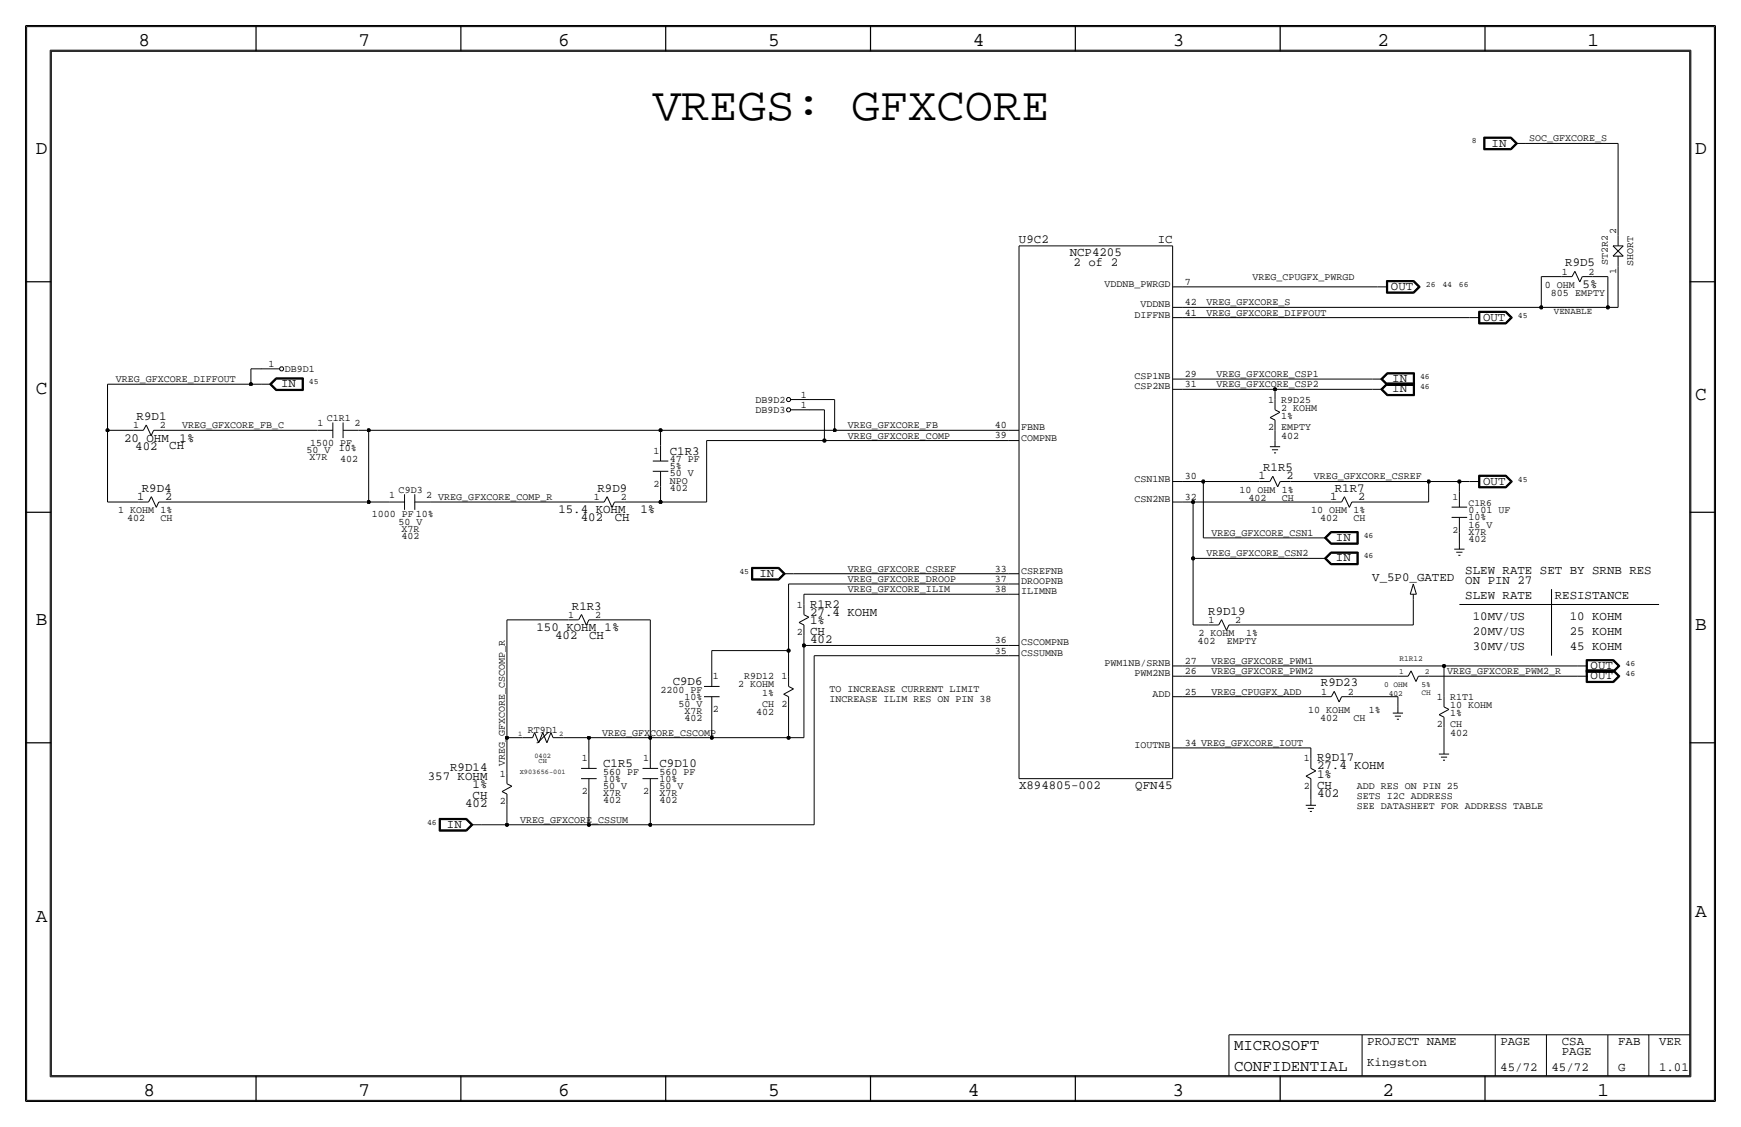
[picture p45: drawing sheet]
<svg xmlns="http://www.w3.org/2000/svg" width="432mm" height="279mm" viewBox="0 0 432 279" stroke-linecap="round" stroke-linejoin="round" font-family="sans-serif">
<defs><g id="words">
<text font-size="11.7" x="161.9" y="29.7">VREGS: GFXCORE</text>
<g font-size="4.8">
<text x="34.3" y="11.4">8</text>
<text x="88.9" y="11.4">7</text>
<text x="138.5" y="11.4">6</text>
<text x="190.5" y="11.4">5</text>
<text x="241.3" y="11.4">4</text>
<text x="290.8" y="11.4">3</text>
<text x="341.6" y="11.4">2</text>
<text x="393.7" y="11.4">1</text>
<text x="8.9" y="38.1">D</text>
<text x="420.4" y="38.1">D</text>
<text x="8.9" y="97.8">C</text>
<text x="420.4" y="99.1">C</text>
<text x="8.9" y="154.9">B</text>
<text x="420.4" y="156.2">B</text>
<text x="420.4" y="227.3">A</text>
<text x="8.9" y="228.6">A</text>
<text x="35.6" y="271.8">8</text>
<text x="88.9" y="271.8">7</text>
<text x="138.4" y="271.8">6</text>
<text x="190.5" y="271.8">5</text>
<text x="240" y="271.8">4</text>
<text x="290.8" y="271.8">3</text>
<text x="342.9" y="271.8">2</text>
<text x="396.2" y="271.8">1</text>
</g>
<g font-size="3.9">
<text x="306.1" y="260.4">MICROSOFT</text>
<text x="306.1" y="265.4">CONFIDENTIAL</text>
</g>
<g font-size="3.1">
<text x="369.9" y="36.3">IN</text>
<text x="252.7" y="60.2">U9C2</text>
<text x="265.3" y="63.5">NCP4205</text>
<text x="287.1" y="60.2">IC</text>
<text x="266.2" y="66">2 of 2</text>
<text x="345" y="71.9">OUT</text>
<text x="388.2" y="66">R9D5</text>
<text x="392.5" y="71.4">5%</text>
<text x="367.8" y="79.5">OUT</text>
<text x="345.3" y="94.7">IN</text>
<text x="69.7" y="96">IN</text>
<text x="345.3" y="97.3">IN</text>
<text x="33.9" y="104.1">R9D1</text>
<text x="30.8" y="109.5">20 OHM</text>
<text x="33.5" y="111.5">402</text>
<text x="42" y="111.4">CH</text>
<text x="44.5" y="109.5">1%</text>
<text x="166.1" y="112.8">C1R3</text>
<text x="313.3" y="116.8">R1R5</text>
<text x="35.2" y="121.9">R9D4</text>
<text x="148.2" y="121.9">R9D9</text>
<text x="331.1" y="121.9">R1R7</text>
<text x="367.8" y="120.1">OUT</text>
<text x="138.5" y="127.3">15.4 KOHM</text>
<text x="144" y="129.3">402</text>
<text x="152.5" y="129.2">CH</text>
<text x="158.8" y="127.3">1%</text>
<text x="331.3" y="134.1">IN</text>
<text x="188.3" y="143">IN</text>
<text x="331.3" y="139.2">IN</text>
<text x="363.4" y="142.2">SLEW RATE SET BY SRNB RES</text>
<text x="340.3" y="144.1">V_5P0_GATED</text>
<text x="363.4" y="148.5">SLEW RATE</text>
<text x="363.4" y="144.7">ON PIN 27</text>
<text x="385.6" y="148.5">RESISTANCE</text>
<text x="141.8" y="151.1">R1R3</text>
<text x="200.9" y="150.6">R1R2</text>
<text x="200.9" y="154.7">1%</text>
<text x="200.9" y="152.7">27.4 KOHM</text>
<text x="299.7" y="152.4">R9D19</text>
<text x="365.3" y="153.6">10MV/US</text>
<text x="389.3" y="153.6">10 KOHM</text>
<text x="133.1" y="156.5">150 KOHM 1%</text>
<text x="137.7" y="158.5">402</text>
<text x="146.1" y="158.4">CH</text>
<text x="200.9" y="159.5">402</text>
<text x="200.9" y="157.5">CH</text>
<text x="365.3" y="161.2">30MV/US</text>
<text x="365.3" y="157.4">20MV/US</text>
<text x="389.3" y="161.2">45 KOHM</text>
<text x="389.3" y="157.4">25 KOHM</text>
<text x="394.5" y="165.9">OUT</text>
<text x="166.8" y="169.9">C9D6</text>
<text x="327.6" y="170.2">R9D23</text>
<text x="394.5" y="168.4">OUT</text>
<text x="111.7" y="191.3">R9D14</text>
<text x="149.6" y="190.2">C1R5</text>
<text x="163.6" y="190.2">C9D10</text>
<text x="326.6" y="190.8">27.4 KOHM</text>
<text x="326.6" y="188.7">R9D17</text>
<text x="106.1" y="193.3">357 KOHM</text>
<text x="117.2" y="195.3">1%</text>
<text x="252.7" y="195.6">X894805-002</text>
<text x="281.6" y="195.6">QFN45</text>
<text x="326.6" y="197.6">402</text>
<text x="326.6" y="195.6">CH</text>
<text x="326.6" y="192.8">1%</text>
<text x="115.4" y="200.2">402</text>
<text x="117.2" y="198.1">CH</text>
<text x="110.9" y="205.2">IN</text>
<text x="339.1" y="259.1">PROJECT NAME</text>
<text x="372.1" y="259.1">PAGE</text>
<text x="387.4" y="259.1">CSA</text>
<text x="387.4" y="261.6">PAGE</text>
<text x="401.3" y="259.1">FAB</text>
<text x="411.5" y="259.1">VER</text>
<text x="339.1" y="264.2">Kingston</text>
<text x="372.1" y="265.4">45/72</text>
<text x="384.8" y="265.4">45/72</text>
<text x="401.3" y="265.4">G</text>
<text x="411.5" y="265.4">1.01</text>
</g>
<g font-size="2.9">
<text x="312.1" y="118.9">1</text>
<text x="319.1" y="118.9">2</text>
<text x="34" y="124">1</text>
<text x="40.9" y="124">2</text>
<text x="329.9" y="124">1</text>
<text x="336.9" y="124">2</text>
</g>
<g font-size="2.5">
<text x="379.2" y="35.1">SOC_GFXCORE_S</text>
<text x="400.8" y="57.9" transform="rotate(-90 400.8 57.9)">2</text>
<text x="398.8" y="65.7" transform="rotate(-90 398.8 65.7)">ST2R2</text>
<text x="274" y="71.1">VDDNB_PWRGD</text>
<text x="293.9" y="70.6">7</text>
<text x="310.6" y="69.3">VREG_CPUGFX_PWRGD</text>
<text x="383.1" y="71.4">0 OHM</text>
<text x="387.3" y="68.1">1</text>
<text x="394" y="68.1">2</text>
<text x="400.8" y="68" transform="rotate(-90 400.8 68)">1</text>
<text x="405.1" y="66" transform="rotate(-90 405.1 66)">SHORT</text>
<text x="282.9" y="76.2">VDDNB</text>
<text x="293.9" y="75.7">42</text>
<text x="299.2" y="75.7">VREG_GFXCORE_S</text>
<text x="384.6" y="73.4">805 EMPTY</text>
<text x="281.4" y="78.7">DIFFNB</text>
<text x="293.9" y="78.2">41</text>
<text x="299.2" y="78.2">VREG_GFXCORE_DIFFOUT</text>
<text x="28.7" y="94.7">VREG_GFXCORE_DIFFOUT</text>
<text x="66.6" y="90.9">1</text>
<text x="70.6" y="92.2">DB9D1</text>
<text x="281.4" y="94">CSP1NB</text>
<text x="293.9" y="93.5">29</text>
<text x="301.8" y="93.5">VREG_GFXCORE_CSP1</text>
<text x="187.4" y="99.8">DB9D2</text>
<text x="198.6" y="101.1">1</text>
<text x="198.6" y="98.6">1</text>
<text x="281.4" y="96.5">CSP2NB</text>
<text x="293.9" y="96">31</text>
<text x="301.8" y="96">VREG_GFXCORE_CSP2</text>
<text x="314.5" y="99.8">1</text>
<text x="317.8" y="101.9">2 KOHM</text>
<text x="317.8" y="99.8">R9D25</text>
<text x="33" y="106.2">1</text>
<text x="39.7" y="106.2">2</text>
<text x="45.2" y="106.2">VREG_GFXCORE_FB_C</text>
<text x="78.8" y="105.7">1</text>
<text x="81.1" y="104.4">C1R1</text>
<text x="87.9" y="105.7">2</text>
<text x="187.4" y="102.4">DB9D3</text>
<text x="210.3" y="106.2">VREG_GFXCORE_FB</text>
<text x="246.7" y="106.2">40</text>
<text x="253.2" y="106.7">FBNB</text>
<text x="314.5" y="106.7">2</text>
<text x="317.8" y="103.9">1%</text>
<text x="317.8" y="106.7">EMPTY</text>
<text x="76" y="112.3">50 V</text>
<text x="77" y="110.5">1500 PF</text>
<text x="84.1" y="111.8">10%</text>
<text x="162.1" y="112.5">1</text>
<text x="210.3" y="108.7">VREG_GFXCORE_COMP</text>
<text x="246.7" y="108.7">39</text>
<text x="253.2" y="109.2">COMPNB</text>
<text x="317.8" y="108.7">402</text>
<text x="76.8" y="114">X7R</text>
<text x="84.4" y="114.6">402</text>
<text x="166.1" y="114.6">47 PF</text>
<text x="166.1" y="116.3">5%</text>
<text x="166.1" y="118.1">50 V</text>
<text x="166.1" y="119.9">NPO</text>
<text x="281.4" y="119.4">CSN1NB</text>
<text x="293.9" y="118.9">30</text>
<text x="325.9" y="118.9">VREG_GFXCORE_CSREF</text>
<text x="96.6" y="123.4">1</text>
<text x="98.9" y="122.2">C9D3</text>
<text x="105.7" y="123.4">2 VREG_GFXCORE_COMP_R</text>
<text x="147.3" y="123.9">1</text>
<text x="154" y="123.9">2</text>
<text x="162.1" y="120.6">2</text>
<text x="166.1" y="121.7">402</text>
<text x="281.4" y="124.5">CSN2NB</text>
<text x="293.9" y="123.9">32</text>
<text x="307.4" y="122.2">10 OHM 1%</text>
<text x="309.7" y="124.2">402</text>
<text x="317.9" y="124.1">CH</text>
<text x="29.3" y="127.3">1 KOHM 1%</text>
<text x="31.5" y="129.3">402</text>
<text x="39.8" y="129.2">CH</text>
<text x="92.2" y="128.3">1000 PF 10%</text>
<text x="98.9" y="130">50 V</text>
<text x="99.6" y="131.8">X7R</text>
<text x="325.2" y="127.3">10 OHM 1%</text>
<text x="327.5" y="129.3">402</text>
<text x="335.7" y="129.2">CH</text>
<text x="364.2" y="130.8">16 V</text>
<text x="364.2" y="129">10%</text>
<text x="364.2" y="127.3">0.01 UF</text>
<text x="99.6" y="133.6">402</text>
<text x="299.2" y="137.9">VREG_GFXCORE_CSN2</text>
<text x="300.5" y="132.8">VREG_GFXCORE_CSN1</text>
<text x="364.2" y="134.4">402</text>
<text x="364.2" y="132.6">X7R</text>
<text x="210.3" y="141.7">VREG_GFXCORE_CSREF</text>
<text x="246.7" y="141.7">33</text>
<text x="253.2" y="142.2">CSREFNB</text>
<text x="210.3" y="146.8">VREG_GFXCORE_ILIM</text>
<text x="210.3" y="144.3">VREG_GFXCORE_DROOP</text>
<text x="246.7" y="146.8">38</text>
<text x="246.7" y="144.3">37</text>
<text x="253.2" y="144.8">DROOPNB</text>
<text x="253.2" y="147.3">ILIMNB</text>
<text x="141" y="153.2">1</text>
<text x="147.6" y="153.2">2</text>
<text x="197.6" y="150.6">1</text>
<text x="299.7" y="154.4">1</text>
<text x="306.4" y="154.4">2</text>
<text x="197.6" y="157.5">2</text>
<text x="246.7" y="159.5">36</text>
<text x="253.2" y="160">CSCOMPNB</text>
<text x="297" y="159.8">402</text>
<text x="297.3" y="157.7">2 KOHM</text>
<text x="304.3" y="159.7">EMPTY</text>
<text x="309.1" y="157.7">1%</text>
<text x="246.7" y="162.1">35</text>
<text x="253.2" y="162.6">CSSUMNB</text>
<text x="274" y="165.1">PWM1NB/SRNB</text>
<text x="281.4" y="167.6">PWM2NB</text>
<text x="293.9" y="167.1">26</text>
<text x="293.9" y="164.6">27</text>
<text x="300.5" y="164.6">VREG_GFXCORE_PWM1</text>
<text x="300.5" y="167.1">VREG_GFXCORE_PWM2</text>
<text x="358.9" y="167.1">VREG_GFXCORE_PWM2_R</text>
<text x="163.8" y="171.7">2200 PF</text>
<text x="169.8" y="173.5">10%</text>
<text x="176.8" y="168.4">1</text>
<text x="183.1" y="170.4">2 KOHM</text>
<text x="184.6" y="168.4">R9D12</text>
<text x="189" y="172.5">1%</text>
<text x="193.8" y="168.4">1</text>
<text x="205.7" y="171.4">TO INCREASE CURRENT LIMIT</text>
<text x="205.7" y="174">INCREASE ILIM RES ON PIN 38</text>
<text x="285.9" y="172.7">ADD</text>
<text x="293.9" y="172.2">25</text>
<text x="300.5" y="172.2">VREG_CPUGFX_ADD</text>
<text x="327.6" y="172.2">1</text>
<text x="334.3" y="172.2">2</text>
<text x="356.4" y="173.5">1</text>
<text x="359.7" y="173.5">R1T1</text>
<text x="168.3" y="175.3">50 V</text>
<text x="169.8" y="177">X7R</text>
<text x="169.8" y="178.8">402</text>
<text x="176.8" y="176.5">2</text>
<text x="187.6" y="177.3">402</text>
<text x="189" y="175.3">CH</text>
<text x="193.8" y="175.3">2</text>
<text x="324.5" y="176.8">10 KOHM</text>
<text x="327.5" y="178.8">402</text>
<text x="335.7" y="178.7">CH</text>
<text x="339.5" y="176.8">1%</text>
<text x="359.7" y="175.5">10 KOHM</text>
<text x="359.7" y="177.5">1%</text>
<text x="130.9" y="181.6">RT9D1</text>
<text x="149.4" y="182.4">VREG_GFXCORE_CSCOMP</text>
<text x="281.4" y="185.4">IOUTNB</text>
<text x="293.9" y="184.9">34 VREG_GFXCORE_IOUT</text>
<text x="356.4" y="180.3">2</text>
<text x="359.7" y="180.3">CH</text>
<text x="359.7" y="182.4">402</text>
<text x="125.2" y="190" transform="rotate(-90 125.2 190)">VREG_GFXCORE_CSCOMP_R</text>
<text x="144.3" y="188.7">1</text>
<text x="159.5" y="188.7">1</text>
<text x="323.4" y="188.7">1</text>
<text x="124" y="192.5">1</text>
<text x="144.3" y="196.8">2</text>
<text x="149.6" y="195.6">50 V</text>
<text x="149.6" y="197.4">X7R</text>
<text x="149.6" y="193.8">10%</text>
<text x="149.6" y="192">560 PF</text>
<text x="159.5" y="196.8">2</text>
<text x="163.6" y="197.4">X7R</text>
<text x="163.6" y="195.6">50 V</text>
<text x="163.6" y="193.8">10%</text>
<text x="163.6" y="192">560 PF</text>
<text x="323.4" y="195.6">2</text>
<text x="336.5" y="195.6">ADD RES ON PIN 25</text>
<text x="124" y="199.4">2</text>
<text x="129" y="204">VREG_GFXCORE_CSSUM</text>
<text x="149.6" y="199.1">402</text>
<text x="163.6" y="199.1">402</text>
<text x="336.5" y="200.7">SEE DATASHEET FOR ADDRESS TABLE</text>
<text x="336.5" y="198.1">SETS I2C ADDRESS</text>
</g>
<g font-size="2.4">
<text x="360.3" y="124">1</text>
<text x="364.2" y="125.5">C1R6</text>
<text x="360.3" y="132.1">2</text>
</g>
<text font-size="2.3" x="385.4" y="77.8">VENABLE</text>
<g font-size="2">
<text x="365" y="35.6">8</text>
<text x="353.6" y="71.1">26</text>
<text x="357.7" y="71.1">44</text>
<text x="361.8" y="71.1">66</text>
<text x="376.5" y="78.7">45</text>
<text x="76.6" y="95.2">45</text>
<text x="352.2" y="94">46</text>
<text x="352.2" y="96.5">46</text>
<text x="376.5" y="119.4">45</text>
<text x="338.2" y="133.3">46</text>
<text x="183.4" y="142.2">45</text>
<text x="338.2" y="138.4">46</text>
<text x="347" y="167.1">1</text>
<text x="347.1" y="163.8">R1R12</text>
<text x="353.4" y="167.1">2</text>
<text x="403.1" y="165.1">46</text>
<text x="403.1" y="167.6">46</text>
<text x="343.3" y="170.4">0 OHM</text>
<text x="344.4" y="172.5">402</text>
<text x="352.5" y="170.4">5%</text>
<text x="352.5" y="172.4">CH</text>
<text x="105.9" y="204.5">46</text>
</g>
<g font-size="1.7">
<text x="128.5" y="182.4">1</text>
<text x="138.7" y="182.4">2</text>
<text x="128.9" y="191.8">X903656-001</text>
<text x="132.5" y="187.9">0402</text>
<text x="133.6" y="189.2">CH</text>
</g>
</g></defs>
<!-- layer: Nets -->
<g fill="none" stroke="#000" stroke-width=".25">
<path d="M378.5 35.6h22.8zM401.3 35.6v22.8zM293.4 76.2h88.9zM293.4 71.1h48.2zM293.4 78.7h71.1zM382.3 76.2h16.5zM382.3 68.6v7.6zM382.3 68.6h5.1zM395 68.6h3.8zM398.8 76.2h2.5zM398.8 68.6v7.6zM401.3 66v10.2z"/>
<path d="M26.7 95.2h35.5zM26.7 95.2v11.5zM62.2 91.4v3.8zM62.2 91.4h2.6zM62.2 95.2h2.6zM200.7 99.1h6.3zM207 99.1v7.6zM293.4 96.5h22.8zM293.4 94h47zM316.2 96.5v2.6zM316.2 96.5h24.2zM26.7 106.7h6.3z"/>
<path d="M26.7 106.7v17.8zM40.6 106.7h38.1zM88.9 106.7h2.5zM91.4 106.7h72.4zM91.4 106.7v17.8zM163.8 106.7v3.8zM163.8 106.7h43.2zM175.3 109.2v15.3zM175.3 109.2h29.2zM200.7 101.6h3.8zM204.5 109.2h45.7zM204.5 101.6v7.6z"/>
<path d="M207 106.7h43.2zM293.4 119.4h5.1zM298.5 119.4h13.9zM298.5 119.4v14zM316.2 106.7v2.5zM320 119.4h34.3zM354.3 119.4v5.1zM354.3 119.4h7.6zM361.9 119.4h2.6zM361.9 119.4v2.5zM26.7 124.5h7.6zM41.9 124.5h49.5z"/>
<path d="M91.4 124.5h5.1zM106.7 124.5h40.6zM154.9 124.5h8.9zM163.8 120.7v3.8zM163.8 124.5h11.5zM293.4 124.5h2.5zM295.9 138.4v16.5zM295.9 138.4h30.5zM295.9 124.5v13.9zM295.9 124.5h34.3zM298.5 133.4h27.9zM337.8 124.5h16.5z"/>
<path d="M362 132.1v2.5zM125.7 153.7h15.3zM125.7 153.7v29.2zM148.6 153.7h12.7zM161.3 153.7v29.2zM195.6 144.8v16.5zM195.6 144.8h54.6zM196.9 142.2h53.3zM199.4 147.3h50.8zM199.4 147.3v2.6zM199.4 157.5v2.5zM295.9 154.9h3.8z"/>
<path d="M307.3 154.9h43.2zM350.5 148.6v6.3zM361.9 149.9h49.6zM384.8 146v16.6zM176.5 161.3h19.1zM176.5 161.3v5.1zM176.5 176.5v6.4zM195.6 161.3v6.3zM195.6 175.3v7.6zM199.4 160h50.8zM199.4 160v22.9zM201.9 162.6v41.9z"/>
<path d="M201.9 162.6h48.3zM293.4 165.1h64.7zM293.4 167.6h53.3zM293.4 172.7h34.3zM335.3 172.7h11.4zM346.7 172.7v2.6zM354.3 167.6h36.9zM358.1 165.1v7.6zM358.1 165.1h33.1zM125.7 182.9h3.8zM125.7 182.9v8.9zM125.7 199.4v5.1z"/>
<path d="M139.7 182.9h6.4zM146.1 182.9h15.2zM146.1 182.9v3.8zM146.1 196.9v7.6zM161.3 182.9h15.2zM161.3 182.9v3.8zM161.3 196.9v7.6zM176.5 182.9h19.1zM195.6 182.9h3.8zM293.4 185.4h31.7zM325.1 185.4v2.6zM325.1 195.6v2.5z"/>
<path d="M358.1 180.3v5.1zM119.4 204.5h6.3zM125.7 204.5h20.4zM146.1 204.5h15.2zM161.3 204.5h40.6z"/>
</g>
<g fill="#000" stroke="#000" stroke-width=".25">
<circle cx="382.3" cy="76.2" r=".41"/>
<circle cx="398.8" cy="76.2" r=".41"/>
<circle cx="62.2" cy="95.3" r=".41"/>
<circle cx="316.2" cy="96.5" r=".41"/>
<circle cx="26.7" cy="106.7" r=".41"/>
<circle cx="91.4" cy="106.7" r=".41"/>
<circle cx="163.8" cy="106.7" r=".41"/>
<circle cx="204.5" cy="109.2" r=".41"/>
<circle cx="207" cy="106.7" r=".41"/>
<circle cx="298.4" cy="119.4" r=".41"/>
<circle cx="354.3" cy="119.4" r=".41"/>
<circle cx="361.9" cy="119.4" r=".41"/>
<circle cx="91.4" cy="124.5" r=".41"/>
<circle cx="163.8" cy="124.5" r=".41"/>
<circle cx="295.9" cy="138.4" r=".41"/>
<circle cx="295.9" cy="124.5" r=".41"/>
<circle cx="195.6" cy="161.3" r=".41"/>
<circle cx="199.4" cy="160" r=".41"/>
<circle cx="358.1" cy="165.1" r=".41"/>
<circle cx="125.7" cy="182.9" r=".41"/>
<circle cx="146" cy="182.9" r=".41"/>
<circle cx="161.3" cy="182.9" r=".41"/>
<circle cx="176.5" cy="182.9" r=".41"/>
<circle cx="195.6" cy="182.9" r=".41"/>
<circle cx="125.7" cy="204.5" r=".41"/>
<circle cx="146" cy="204.5" r=".41"/>
<circle cx="161.3" cy="204.5" r=".41"/>
</g>
<!-- layer: Components -->
<g fill="none" stroke="#000" stroke-width=".25">
<path d="M368 34v3.1zM368 37.1h6.8zM368 34h6.8zM368.1 34.1v2.9zM368.1 37h6.7zM368.1 34.1h6.7zM368.2 34.2v2.7zM368.2 36.9h6.5zM368.2 34.2h6.5zM368.3 34.3h6.3zM368.3 34.3v2.5zM368.3 36.8h6.3z"/>
<path d="M374.6 34.3l1.3 1.3zM374.6 36.8l1.3-1.2zM374.7 34.2l1.4 1.4zM374.7 36.9l1.4-1.3zM374.8 37l1.4-1.4zM374.8 34.1l1.4 1.5zM374.8 34l1.6 1.6zM374.8 37.1l1.6-1.5zM375.9 35.6h2.6zM401.3 58.4v2.6zM252.7 61h38.1zM252.7 61v132z"/>
<path d="M290.8 76.2h2.6zM290.8 71.1h2.6zM290.8 78.7h2.6zM290.8 61v132zM341.6 71.1h2.6zM343.9 69.5h6.8zM343.9 69.5v3.2zM343.9 72.7h6.8zM344 69.6v3zM344 72.6h6.6zM344 69.6h6.6zM344.1 69.7v2.8z"/>
<path d="M344.1 72.5h6.5zM344.1 69.7h6.5zM344.2 69.9h6.3zM344.2 69.9v2.5zM344.2 72.4h6.3zM350.5 72.4l1.3-1.3zM350.5 69.9l1.3 1.2zM350.6 72.5l1.3-1.4zM350.6 69.7l1.3 1.4zM350.6 69.6l1.5 1.5zM350.6 72.6l1.5-1.5zM350.7 72.7l1.5-1.6z"/>
<path d="M350.7 69.5l1.5 1.6zM364.5 78.7h2.5zM366.7 77.2v3.1zM366.7 77.2h6.8zM366.8 77.3v2.9zM366.8 77.3h6.7zM366.9 77.4v2.7zM366.9 77.4h6.5zM367 77.5h6.4zM367 77.5v2.5zM373.4 77.5l1.2 1.2zM373.4 77.4l1.4 1.3z"/>
<path d="M373.5 77.3l1.5 1.4zM373.5 77.2l1.6 1.5zM387.3 68.6h2.6zM390.6 67.3l1.2 2.6zM390.6 67.3l-.7 1.3zM392.4 68.6h2.6zM392.4 68.6l-.6 1.3zM400 61l2.6 2.5zM400 63.5h2.6zM400 61h2.6zM401.3 63.5v2.5zM402.6 61l-2.6 2.5z"/>
<path d="M64.7 91.4h4.6zM64.8 95.3h2.5zM66.9 95.3l1.5 1.5zM66.9 95.3l1.5-1.6zM67 95.3l1.5 1.4zM67 95.3l1.5-1.5zM67.2 95.3l1.3 1.3zM67.2 95.3l1.3-1.4zM67.3 95.3l1.3 1.2zM67.3 95.3l1.3-1.3zM68.4 93.7h6.8zM68.4 96.8h6.8z"/>
<path d="M68.5 93.8h6.6zM68.5 96.7h6.6zM68.5 93.9h6.5zM68.5 96.6h6.5zM68.6 96.5h6.3zM68.6 94h6.3zM74.9 94v2.5zM75 93.9v2.7zM75.1 93.8v2.9zM75.2 93.7v3.1zM196.1 99.1h4.6zM290.8 96.5h2.6z"/>
<path d="M290.8 94h2.6zM316.2 99.1v2.5zM340.4 96.5h2.5zM340.4 94h2.5zM342.4 94l1.6 1.6zM342.4 94l1.6-1.6zM342.4 96.5l1.6 1.6zM342.4 96.5l1.6-1.6zM342.6 94l1.5-1.5zM342.6 94l1.5 1.5zM342.6 96.5l1.5-1.5zM342.6 96.5l1.5 1.5z"/>
<path d="M342.7 94l1.4 1.4zM342.7 94l1.4-1.4zM342.7 96.5l1.4 1.4zM342.7 96.5l1.4-1.4zM342.9 94l1.3 1.3zM342.9 96.5l1.3 1.3zM342.9 96.5l1.3-1.2zM344 92.4h6.8zM344 98.1h6.8zM344 95.6h6.8zM344 94.9h6.8zM344.1 92.5h6.6z"/>
<path d="M344.1 98h6.6zM344.1 95.5h6.6zM344.1 95h6.6zM344.1 95.1h6.5zM344.1 92.6h6.5zM344.1 97.9h6.5zM344.1 95.4h6.5zM344.2 95.3h6.3zM344.2 97.8h6.3zM344.2 92.7h6.3zM344.2 92.7l-1.3 1.3zM350.5 92.7v2.6z"/>
<path d="M350.5 95.3v2.5zM350.6 95.1v2.8zM350.6 92.6v2.8zM350.7 95v3zM350.7 92.5v3zM350.8 94.9v3.2zM350.8 92.4v3.2zM366.7 80.3h6.8zM366.8 80.2h6.7zM366.9 80.1h6.5zM367 80h6.4zM373.4 80l1.3-1.3z"/>
<path d="M373.4 80.1l1.4-1.4zM373.5 80.2l1.5-1.5zM373.5 80.3l1.6-1.6zM33 106.7h2.6zM36.3 105.4l1.2 2.6zM36.3 105.4l-.7 1.3zM38.1 106.7h2.5zM38.1 106.7l-.6 1.3zM78.7 106.7h3.9zM82.6 104.7v3.9zM85.1 106.7h3.8zM85.1 104.7v3.9z"/>
<path d="M161.9 114.3h3.9zM161.9 116.8h3.9zM163.8 110.5v3.8zM163.8 116.8v3.9zM196.1 101.6h4.6zM250.2 106.7h2.5zM250.2 109.2h2.5zM290.8 119.4h2.6zM312.4 119.4h2.6zM315 110.7h2.5zM315 103.5l1.2 .6zM315 103.5l2.4-1.3z"/>
<path d="M315.5 111.5h1.5zM315.7 118.1l1.2 2.6zM315.7 118.1l-.7 1.3zM316 112.3h.5zM316.2 109.2v1.5zM316.2 104.1v2.6zM316.2 101.6l1.2 .6zM317.5 119.4h2.5zM317.5 119.4l-.6 1.3zM364.5 119.4h2.5zM366.7 117.8v3.2zM366.7 117.8h6.8z"/>
<path d="M366.8 117.9v3zM366.8 117.9h6.7zM366.9 118v2.8zM366.9 118h6.5zM367 118.1h6.4zM367 118.1v2.6zM373.4 118.1l1.3 1.3zM373.4 118l1.4 1.4zM373.5 117.9l1.5 1.5zM373.5 117.8l1.6 1.6zM374.7 119.4l-1.3 1.3zM34.3 124.5h2.5z"/>
<path d="M37.5 123.1l-.7 1.4zM37.5 123.1l1.3 2.7zM39.4 124.5h2.5zM39.4 124.5l-.6 1.3zM96.5 124.5h3.8zM100.3 122.5v3.9zM102.9 124.5h3.8zM102.9 122.5v3.9zM147.3 124.5h2.6zM150.6 123.1l1.2 2.7zM150.6 123.1l-.7 1.4zM152.4 124.5l-.6 1.3z"/>
<path d="M152.4 124.5h2.5zM290.8 124.5h2.6zM326.4 133.4h2.5zM326.4 138.4h2.5zM328.5 133.4l1.5 1.5zM328.5 138.4l1.5 1.6zM328.5 133.4l1.5-1.6zM328.5 138.4l1.5-1.5zM328.6 133.4l1.5 1.4zM328.6 138.4l1.5 1.5zM328.6 133.4l1.5-1.5zM328.6 138.4l1.5-1.4z"/>
<path d="M328.8 133.4l1.4-1.4zM328.8 138.4l1.4-1.3zM328.8 133.4l1.4 1.3zM328.8 138.4l1.4 1.4zM328.9 133.4l1.3 1.2zM328.9 133.4l1.3-1.3zM328.9 138.4l1.3 1.3zM330 131.8h6.9zM330 136.9h6.9zM330 134.9h6.9zM330.1 131.9h6.7zM330.1 137h6.7z"/>
<path d="M330.1 134.8h6.7zM330.1 139.9h6.7zM330.2 132h6.5zM330.2 137.1h6.5zM330.2 134.7h6.5zM330.2 139.8h6.5zM330.2 132.1h6.4zM330.2 134.6h6.4zM330.2 137.2h6.4zM330.2 137.2l-1.3 1.2zM330.2 139.7h6.4zM330.2 124.5h2.5z"/>
<path d="M333.5 123.1l1.2 2.7zM333.5 123.1l-.8 1.4zM335.3 124.5l-.6 1.3zM335.3 124.5h2.5zM336.6 132.1v2.5zM336.6 137.2v2.5zM336.7 132v2.7zM336.7 137.1v2.7zM336.8 131.9v2.9zM336.8 137v2.9zM336.9 131.8v3.1zM336.9 136.9v3.1z"/>
<path d="M360 125.7h3.9zM360 128.3h3.9zM360.7 136.1h2.5zM361.2 136.9h1.5zM361.7 137.7h.5zM362 121.9v3.8zM362 128.3v3.8zM362 134.6v1.5zM366.7 121h6.8zM366.8 120.9h6.7zM366.9 120.8h6.5zM367 120.7h6.4z"/>
<path d="M373.4 120.8l1.4-1.4zM373.5 120.9l1.5-1.5zM373.5 121l1.6-1.6zM141 153.7h2.5zM144.2 152.3l1.2 2.7zM144.2 152.3l-.7 1.4zM146.1 153.7l-.7 1.3zM146.1 153.7h2.5zM186.4 140.7v3.1zM186.4 143.8h6.8zM186.4 140.7h6.8zM186.5 140.8v2.9z"/>
<path d="M186.5 143.7h6.6zM186.5 140.8h6.6zM186.6 140.9v2.7zM186.6 143.6h6.5zM186.6 140.9h6.5zM186.7 141h6.3zM186.7 141v2.5zM186.7 143.5h6.3zM193 141l1.3 1.2zM193 143.5l1.3-1.3zM193.1 143.6l1.4-1.4zM193.1 140.9l1.4 1.3z"/>
<path d="M193.1 140.8l1.5 1.4zM193.1 143.7l1.5-1.5zM193.2 140.7l1.6 1.5zM193.2 143.8l1.6-1.6zM194.3 142.2h2.6zM198.2 154.3l2.4-1.3zM198.2 154.3l1.2 .6zM199.4 149.9v2.5zM199.4 154.9v2.6zM199.4 152.4l1.2 .6zM250.2 142.2h2.5zM250.2 144.8h2.5z"/>
<path d="M250.2 147.3h2.5zM299.7 154.9h2.6zM303 153.6l1.2 2.7zM303 153.6l-.7 1.3zM304.8 154.9h2.5zM304.8 154.9l-.6 1.4zM330 140h6.9zM349.8 147.3h1.5zM350.5 147.3v1.3zM350.5 144.8l.8 2.5zM350.5 144.8l-.7 2.5zM174.6 170.2h3.9z"/>
<path d="M174.6 172.7h3.9zM176.5 166.4v3.8zM176.5 172.7v3.8zM194.4 172.1l1.2 .6zM194.4 172.1l2.4-1.3zM195.6 167.6v2.6zM195.6 172.7v2.6zM195.6 170.2l1.2 .6zM250.2 160h2.5zM250.2 162.6h2.5zM290.8 165.1h2.6zM290.8 167.6h2.6z"/>
<path d="M290.8 172.7h2.6zM327.7 172.7h2.5zM330.9 171.4l1.2 2.6zM330.9 171.4l-.7 1.3zM332.7 172.7l-.6 1.3zM332.7 172.7h2.6zM345.4 176.8h2.6zM345.9 177.5h1.6zM346.5 178.3h.5zM346.7 175.3v1.5zM346.7 167.6h2.6zM350 166.3l1.2 2.7z"/>
<path d="M350 166.3l-.7 1.3zM351.8 167.6l-.6 1.4zM351.8 167.6h2.5zM356.9 177.2l2.5-1.3zM356.9 177.2l1.2 .6zM358.1 172.7v2.6zM358.1 177.8v2.5zM358.1 175.3l1.3 .6zM391.2 165.1h2.5zM391.2 167.6h2.5zM393.4 163.5v3.2zM393.4 166.7h6.8z"/>
<path d="M393.4 163.5h6.8zM393.4 166.1v3.1zM393.4 169.2h6.8zM393.4 166.1h6.8zM393.5 163.6v3zM393.5 166.6h6.7zM393.5 163.6h6.7zM393.5 166.2v2.9zM393.5 169.1h6.7zM393.5 166.2h6.7zM393.6 163.7v2.8zM393.6 166.5h6.5z"/>
<path d="M393.6 163.7h6.5zM393.6 166.3v2.7zM393.6 169h6.5zM393.6 166.3h6.5zM393.7 163.8h6.4zM393.7 163.8v2.6zM393.7 166.4h6.4zM393.7 166.4v2.5zM393.7 168.9h6.4zM400.1 163.8l1.2 1.3zM400.1 166.4l1.2-1.3zM400.1 166.4l1.2 1.2z"/>
<path d="M400.1 168.9l1.2-1.3zM400.1 163.7l1.4 1.4zM400.1 166.5l1.4-1.4zM400.1 166.3l1.4 1.3zM400.1 169l1.4-1.4zM400.2 166.6l1.4-1.5zM400.2 163.6l1.4 1.5zM400.2 169.1l1.4-1.5zM400.2 166.2l1.4 1.4zM400.2 163.5l1.6 1.6zM400.2 166.7l1.6-1.6zM400.2 166.1l1.6 1.5z"/>
<path d="M400.2 169.2l1.6-1.6zM124.5 196.2l2.5-1.3zM124.5 196.2l1.2 .7zM125.7 191.8v2.5zM125.7 196.9v2.5zM125.7 194.3l1.3 .6zM129.5 182.9h2.6zM132.6 181.6l1 2.6zM132.6 181.6l-.5 1.3zM133.1 184.2h.3zM133.4 184.2l2.5-2.6zM134.6 181.6l-1 2.6z"/>
<path d="M134.6 181.6l1 2.6zM135.9 181.6h.2zM136.7 181.6l-1.1 2.6zM136.7 181.6l.5 1.3zM137.2 182.9h2.5zM144.1 190.5h3.9zM144.1 193h3.9zM146.1 186.7v3.8zM146.1 193v3.9zM159.4 190.5h3.8zM159.4 193h3.8zM161.3 186.7v3.8z"/>
<path d="M161.3 193v3.9zM252.7 193h38.1zM290.8 185.4h2.6zM323.9 199.6h2.5zM323.9 192.4l1.2 .6zM323.9 192.4l2.4-1.3zM325.1 188v2.5zM325.1 193v2.6zM325.1 190.5l1.2 .6zM325.1 198.1v1.5zM356.9 186.9h2.5zM357.4 187.7h1.5z"/>
<path d="M357.9 188.5h.5zM358.1 185.4v1.5zM108.9 202.9v3.1zM108.9 206h6.8zM108.9 202.9h6.8zM109 203v2.9zM109 205.9h6.7zM109 203h6.7zM109.1 203.1v2.7zM109.1 205.8h6.5zM109.1 203.1h6.5zM109.2 203.2v2.5z"/>
<path d="M109.2 205.7h6.4zM109.2 203.2h6.4zM115.6 203.2l1.2 1.3zM115.6 205.7l1.2-1.2zM115.6 205.8l1.4-1.3zM115.6 203.1l1.4 1.4zM115.7 203l1.4 1.5zM115.7 205.9l1.4-1.4zM115.7 202.9l1.6 1.6zM116.8 204.5h2.6zM117.3 204.5l-1.6 1.5zM324.4 200.4h1.5z"/>
<path d="M324.9 201.2h.5z"/>
<circle cx="69.8" cy="91.4" r=".51"/>
<circle cx="195.6" cy="99.1" r=".51"/>
<circle cx="195.6" cy="101.6" r=".51"/>
</g>
<!-- layer: Page Border and Title Block -->
<g fill="none" stroke="#000" stroke-width=".3">
<path d="M6.4 6.4h419.1zM6.4 6.4v266.7zM12.7 12.7h406.4zM12.7 12.7v254zM63.5 6.4v6.3zM114.3 6.4v6.3zM165.1 6.4v6.3zM215.9 6.4v6.3zM266.7 6.4v6.3zM317.5 6.4v6.3zM368.3 6.4v6.3zM419.1 12.7v254z"/>
<path d="M425.5 6.4v266.7zM6.4 69.9h6.3zM419.1 69.9h6.4zM6.4 127h6.3zM419.1 127h6.4zM6.4 184.2h6.3zM419.1 184.2h6.4zM6.4 273.1h419.1zM12.7 266.7h406.4zM63.5 266.7v6.4zM114.3 266.7v6.4zM165.1 266.7v6.4z"/>
<path d="M215.9 266.7v6.4zM266.7 266.7v6.4zM317.5 266.7v6.4zM368.3 266.7v6.4z"/>
</g>
<g fill="none" stroke="#000" stroke-width=".25">
<path d="M6.6 6.6h418.6zM6.6 6.6v266.2zM12.5 12.4v254.6zM12.5 12.4h406.9zM419.4 12.4v254.6zM425.2 6.6v266.2zM304.8 256.5v10.2zM304.8 256.5h114.3zM337.8 256.5v10.2zM370.8 256.5v10.2zM383.5 256.5v10.2zM398.8 256.5v10.2z"/>
<path d="M408.9 256.5v10.2zM6.6 272.8h418.6zM12.5 267h406.9z"/>
</g>
<use href="#words"/>
</svg>
